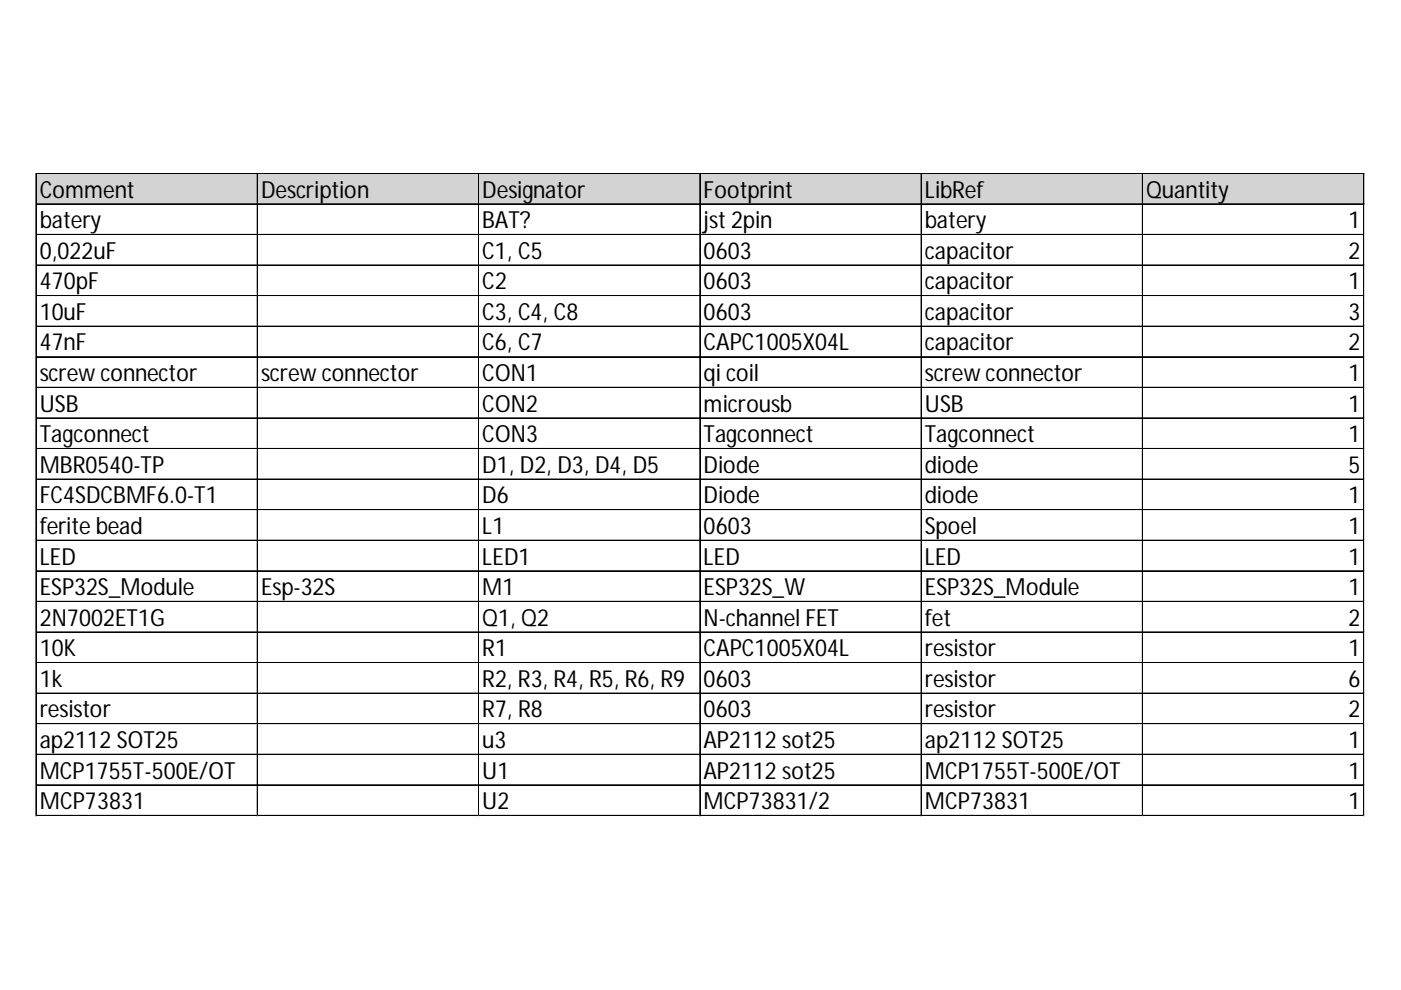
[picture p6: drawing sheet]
<svg xmlns="http://www.w3.org/2000/svg" width="297mm" height="210mm" viewBox="0 0 297 210" stroke-linecap="round" stroke-linejoin="round" font-family="sans-serif">
<defs><g id="words">
<g font-size="5">
<text x="8.4" y="41.9">Comment</text>
<text x="55.3" y="41.9">Description</text>
<text x="102.3" y="41.9">Designator</text>
<text x="149.2" y="41.9">Footprint</text>
<text x="196.1" y="41.9">LibRef</text>
<text x="243" y="41.9">Quantity</text>
<text x="8.4" y="48.4">batery</text>
<text x="102.3" y="48.4">BAT?</text>
<text x="149.2" y="48.4">jst 2pin</text>
<text x="196.1" y="48.4">batery</text>
<text x="285.9" y="48.4">1</text>
<text x="8.4" y="54.9">0,022uF</text>
<text x="102.3" y="54.9">C1, C5</text>
<text x="149.2" y="54.9">0603</text>
<text x="196.1" y="54.9">capacitor</text>
<text x="285.9" y="54.9">2</text>
<text x="8.4" y="61.3">470pF</text>
<text x="102.3" y="61.3">C2</text>
<text x="149.2" y="61.3">0603</text>
<text x="196.1" y="61.3">capacitor</text>
<text x="285.9" y="61.3">1</text>
<text x="8.4" y="67.8">10uF</text>
<text x="102.3" y="67.8">C3, C4, C8</text>
<text x="149.2" y="67.8">0603</text>
<text x="196.1" y="67.8">capacitor</text>
<text x="285.9" y="67.8">3</text>
<text x="8.4" y="74.3">47nF</text>
<text x="102.3" y="74.3">C6, C7</text>
<text x="149.2" y="74.3">CAPC1005X04L</text>
<text x="196.1" y="74.3">capacitor</text>
<text x="285.9" y="74.3">2</text>
<text x="8.4" y="80.8">screw connector</text>
<text x="55.3" y="80.8">screw connector</text>
<text x="102.3" y="80.8">CON1</text>
<text x="149.2" y="80.8">qi coil</text>
<text x="196.1" y="80.8">screw connector</text>
<text x="285.9" y="80.8">1</text>
<text x="8.4" y="87.3">USB</text>
<text x="102.3" y="87.3">CON2</text>
<text x="149.2" y="87.3">microusb</text>
<text x="196.1" y="87.3">USB</text>
<text x="285.9" y="87.3">1</text>
<text x="8.4" y="93.8">Tagconnect</text>
<text x="102.3" y="93.8">CON3</text>
<text x="149.2" y="93.8">Tagconnect</text>
<text x="196.1" y="93.8">Tagconnect</text>
<text x="285.9" y="93.8">1</text>
<text x="8.4" y="100.2">MBR0540-TP</text>
<text x="102.3" y="100.2">D1, D2, D3, D4, D5</text>
<text x="149.2" y="100.2">Diode</text>
<text x="196.1" y="100.2">diode</text>
<text x="285.9" y="100.2">5</text>
<text x="8.4" y="106.7">FC4SDCBMF6.0-T1</text>
<text x="102.3" y="106.7">D6</text>
<text x="149.2" y="106.7">Diode</text>
<text x="196.1" y="106.7">diode</text>
<text x="285.9" y="106.7">1</text>
<text x="8.4" y="113.2">ferite bead</text>
<text x="102.3" y="113.2">L1</text>
<text x="149.2" y="113.2">0603</text>
<text x="196.1" y="113.2">Spoel</text>
<text x="285.9" y="113.2">1</text>
<text x="8.4" y="119.7">LED</text>
<text x="102.3" y="119.7">LED1</text>
<text x="149.2" y="119.7">LED</text>
<text x="196.1" y="119.7">LED</text>
<text x="285.9" y="119.7">1</text>
<text x="8.4" y="126.2">ESP32S_Module</text>
<text x="55.3" y="126.2">Esp-32S</text>
<text x="102.3" y="126.2">M1</text>
<text x="149.2" y="126.2">ESP32S_W</text>
<text x="196.1" y="126.2">ESP32S_Module</text>
<text x="285.9" y="126.2">1</text>
<text x="8.4" y="132.7">2N7002ET1G</text>
<text x="102.3" y="132.7">Q1, Q2</text>
<text x="149.2" y="132.7">N-channel FET</text>
<text x="196.1" y="132.7">fet</text>
<text x="285.9" y="132.7">2</text>
<text x="8.4" y="139.1">10K</text>
<text x="102.3" y="139.1">R1</text>
<text x="149.2" y="139.1">CAPC1005X04L</text>
<text x="196.1" y="139.1">resistor</text>
<text x="285.9" y="139.1">1</text>
<text x="8.4" y="145.6">1k</text>
<text x="102.3" y="145.6">R2, R3, R4, R5, R6, R9</text>
<text x="149.2" y="145.6">0603</text>
<text x="196.1" y="145.6">resistor</text>
<text x="285.9" y="145.6">6</text>
<text x="8.4" y="152.1">resistor</text>
<text x="102.3" y="152.1">R7, R8</text>
<text x="149.2" y="152.1">0603</text>
<text x="196.1" y="152.1">resistor</text>
<text x="285.9" y="152.1">2</text>
<text x="8.4" y="158.6">ap2112 SOT25</text>
<text x="102.3" y="158.6">u3</text>
<text x="149.2" y="158.6">AP2112 sot25</text>
<text x="196.1" y="158.6">ap2112 SOT25</text>
<text x="285.9" y="158.6">1</text>
<text x="8.4" y="165.1">MCP1755T-500E/OT</text>
<text x="102.3" y="165.1">U1</text>
<text x="149.2" y="165.1">AP2112 sot25</text>
<text x="196.1" y="165.1">MCP1755T-500E/OT</text>
<text x="285.9" y="165.1">1</text>
<text x="8.4" y="171.6">MCP73831</text>
<text x="102.3" y="171.6">U2</text>
<text x="149.2" y="171.6">MCP73831/2</text>
<text x="196.1" y="171.6">MCP73831</text>
<text x="285.9" y="171.6">1</text>
</g>
</g></defs>
<path d="M7.7 36.8h281.6v6.5h-281.6z" fill="#d3d3d3"/>
<g fill="none" stroke="#000" stroke-width=".21">
<path d="M7.6 36.7v136.3M7.7 36.7v136.3M7.8 36.7h281.5M7.8 36.8h281.5M54.5 36.9v136.1M54.6 36.9v136.1M101.5 36.9v136.1M148.4 36.9v136.1M195.3 36.9v136.1M195.4 36.9v136.1M242.2 36.9v136.1M242.3 36.9v136.1"/>
<path d="M289.1 36.9v136.1M289.2 36.9v136.1M7.8 43.2h281.5M7.8 43.3h281.5M7.8 49.7h281.5M7.8 49.8h281.5M7.8 56.2h281.5M7.8 62.7h281.5M7.8 69.1h281.5M7.8 69.2h281.5M7.8 75.6h281.5M7.8 75.7h281.5"/>
<path d="M7.8 82.1h281.5M7.8 82.2h281.5M7.8 88.6h281.5M7.8 88.7h281.5M7.8 95.1h281.5M7.8 101.6h281.5M7.8 108h281.5M7.8 108.1h281.5M7.8 114.5h281.5M7.8 114.6h281.5M7.8 121h281.5M7.8 121.1h281.5"/>
<path d="M7.8 127.5h281.5M7.8 127.6h281.5M7.8 134h281.5M7.8 140.5h281.5M7.8 146.9h281.5M7.8 147h281.5M7.8 153.4h281.5M7.8 153.5h281.5M7.8 159.9h281.5M7.8 160h281.5M7.8 166.4h281.5M7.8 166.5h281.5"/>
<path d="M7.8 172.9h281.5"/>
</g>
<path d="M7.6 173v.1" fill="none" stroke="#d4d4d4" stroke-width=".21"/>
<path d="M7.6 173l.2 .1z" fill="#d4d4d4"/>
<path d="M54.5 173v.1" fill="none" stroke="#d4d4d4" stroke-width=".21"/>
<path d="M54.5 173l.2 .1z" fill="#d4d4d4"/>
<path d="M101.5 173v.1" fill="none" stroke="#d4d4d4" stroke-width=".21"/>
<path d="M101.5 173l.1 .1z" fill="#d4d4d4"/>
<path d="M148.4 173v.1" fill="none" stroke="#d4d4d4" stroke-width=".21"/>
<path d="M148.4 173l.1 .1z" fill="#d4d4d4"/>
<path d="M195.3 173v.1" fill="none" stroke="#d4d4d4" stroke-width=".21"/>
<path d="M195.3 173l.1 .1z" fill="#d4d4d4"/>
<path d="M242.2 173v.1" fill="none" stroke="#d4d4d4" stroke-width=".21"/>
<path d="M242.2 173l.1 .1z" fill="#d4d4d4"/>
<path d="M289.1 173v.1" fill="none" stroke="#d4d4d4" stroke-width=".21"/>
<path d="M289.1 173l.2 .1z" fill="#d4d4d4"/>
<path d="M289.3 49.7h.1" fill="none" stroke="#d4d4d4" stroke-width=".21"/>
<path d="M289.3 49.7v.1z" fill="#d4d4d4"/>
<path d="M289.3 56.2h.1" fill="none" stroke="#d4d4d4" stroke-width=".21"/>
<path d="M289.3 56.2v.1z" fill="#d4d4d4"/>
<path d="M289.3 62.7h.1" fill="none" stroke="#d4d4d4" stroke-width=".21"/>
<path d="M289.3 62.7v.1z" fill="#d4d4d4"/>
<path d="M289.3 69.1h.1" fill="none" stroke="#d4d4d4" stroke-width=".21"/>
<path d="M289.3 69.1v.2z" fill="#d4d4d4"/>
<path d="M289.3 75.6h.1" fill="none" stroke="#d4d4d4" stroke-width=".21"/>
<path d="M289.3 75.6v.2z" fill="#d4d4d4"/>
<path d="M289.3 82.1h.1" fill="none" stroke="#d4d4d4" stroke-width=".21"/>
<path d="M289.3 82.1v.1z" fill="#d4d4d4"/>
<path d="M289.3 88.6h.1" fill="none" stroke="#d4d4d4" stroke-width=".21"/>
<path d="M289.3 88.6v.1z" fill="#d4d4d4"/>
<path d="M289.3 95.1h.1" fill="none" stroke="#d4d4d4" stroke-width=".21"/>
<path d="M289.3 95.1v.1z" fill="#d4d4d4"/>
<path d="M289.3 101.6h.1" fill="none" stroke="#d4d4d4" stroke-width=".21"/>
<path d="M289.3 101.6v.1z" fill="#d4d4d4"/>
<path d="M289.3 108h.1" fill="none" stroke="#d4d4d4" stroke-width=".21"/>
<path d="M289.3 108v.2z" fill="#d4d4d4"/>
<path d="M289.3 114.5h.1" fill="none" stroke="#d4d4d4" stroke-width=".21"/>
<path d="M289.3 114.5v.2z" fill="#d4d4d4"/>
<path d="M289.3 121h.1" fill="none" stroke="#d4d4d4" stroke-width=".21"/>
<path d="M289.3 121v.1z" fill="#d4d4d4"/>
<path d="M289.3 127.5h.1" fill="none" stroke="#d4d4d4" stroke-width=".21"/>
<path d="M289.3 127.5v.1z" fill="#d4d4d4"/>
<path d="M289.3 134h.1" fill="none" stroke="#d4d4d4" stroke-width=".21"/>
<path d="M289.3 134v.1z" fill="#d4d4d4"/>
<path d="M289.3 140.5h.1" fill="none" stroke="#d4d4d4" stroke-width=".21"/>
<path d="M289.3 140.5v.1z" fill="#d4d4d4"/>
<path d="M289.3 146.9h.1" fill="none" stroke="#d4d4d4" stroke-width=".21"/>
<path d="M289.3 146.9v.2z" fill="#d4d4d4"/>
<path d="M289.3 153.4h.1" fill="none" stroke="#d4d4d4" stroke-width=".21"/>
<path d="M289.3 153.4v.2z" fill="#d4d4d4"/>
<path d="M289.3 159.9h.1" fill="none" stroke="#d4d4d4" stroke-width=".21"/>
<path d="M289.3 159.9v.1z" fill="#d4d4d4"/>
<path d="M289.3 166.4h.1" fill="none" stroke="#d4d4d4" stroke-width=".21"/>
<path d="M289.3 166.4v.1z" fill="#d4d4d4"/>
<path d="M289.3 172.9h.1" fill="none" stroke="#d4d4d4" stroke-width=".21"/>
<path d="M289.3 172.9v.1z" fill="#d4d4d4"/>
<use href="#words"/>
</svg>
